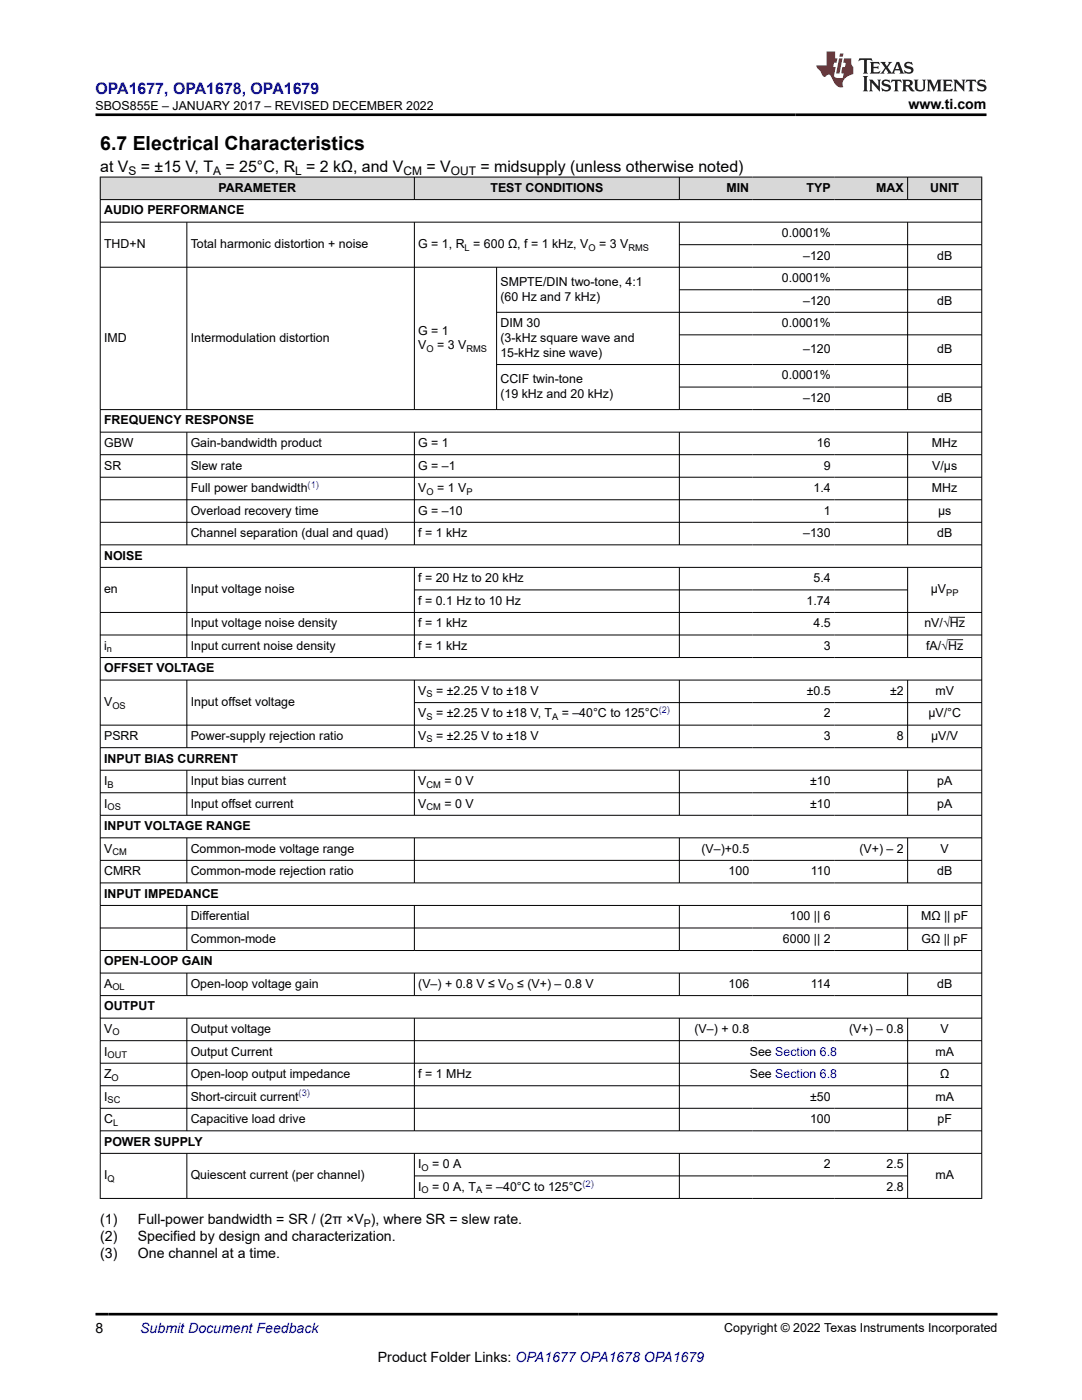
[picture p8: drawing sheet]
<svg xmlns="http://www.w3.org/2000/svg" width="216mm" height="279mm" viewBox="0 0 216 279" stroke-linecap="round" stroke-linejoin="round" font-family="sans-serif">
<defs><g id="words">
<text font-size="3.9" x="20" y="29.9">6.7 Electrical Characteristics</text>
<text font-size="3.2" fill="#00f" x="19" y="18.7">OPA1677, OPA1678, OPA1679</text>
<g font-size="3.2">
<text x="20" y="34.3">at V</text>
<text x="28.1" y="34.3">= ±15 V, T</text>
<text x="45" y="34.3">= 25°C, R = 2 kΩ, and V</text>
<text x="85.1" y="34.3">= V</text>
<text x="95.9" y="34.3">= midsupply (unless otherwise noted)</text>
</g>
<g font-size="2.8">
<text x="181.3" y="21.8">www.ti.com</text>
<text x="20" y="244.3">(1)</text>
<text x="27.5" y="244.3">Full-power bandwidth = SR / (2π ×V ), where SR = slew rate.</text>
<text x="20" y="247.7">(2)</text>
<text x="20" y="251.1">(3)</text>
<text x="27.5" y="247.7">Specified by design and characterization.</text>
<text x="27.5" y="251.1">One channel at a time.</text>
<text x="19" y="266.1">8</text>
<text x="75.4" y="271.7">Product Folder Links: OPA1677 OPA1678 OPA1679</text>
</g>
<text font-size="2.8" fill="#00f" x="28" y="266.1">Submit Document Feedback</text>
<g font-size="2.5">
<text x="19" y="21.9">SBOS855E – JANUARY 2017 – REVISED DECEMBER 2022</text>
<text x="43.6" y="38.3">PARAMETER</text>
<text x="97.9" y="38.3">TEST CONDITIONS</text>
<text x="145" y="38.3">MIN</text>
<text x="161" y="38.3">TYP</text>
<text x="174.9" y="38.3">MAX</text>
<text x="185.6" y="38.3">UNIT</text>
<text x="20.8" y="42.8">AUDIO PERFORMANCE</text>
<text x="156" y="47.3">0.0001%</text>
<text x="20.8" y="49.5">THD+N</text>
<text x="38.1" y="49.5">Total harmonic distortion + noise</text>
<text x="83.5" y="49.5">G = 1, R = 600 Ω, f = 1 kHz, V</text>
<text x="119.5" y="49.5">= 3 V</text>
<text x="160.3" y="51.8">–120</text>
<text x="187" y="51.8">dB</text>
<text x="99.9" y="57.1">SMPTE/DIN two-tone, 4:1</text>
<text x="156" y="56.3">0.0001%</text>
<text x="99.9" y="65.3">DIM 30</text>
<text x="99.9" y="60">(60 Hz and 7 kHz)</text>
<text x="156" y="65.3">0.0001%</text>
<text x="160.3" y="60.8">–120</text>
<text x="187" y="60.8">dB</text>
<text x="20.8" y="68.3">IMD</text>
<text x="38.1" y="68.3">Intermodulation distortion</text>
<text x="83.5" y="66.8">G = 1</text>
<text x="83.5" y="69.7">V</text>
<text x="87.2" y="69.7">= 3 V</text>
<text x="99.9" y="68.3">(3-kHz square wave and</text>
<text x="99.9" y="71.2">15-kHz sine wave)</text>
<text x="160.3" y="70.5">–120</text>
<text x="187" y="70.5">dB</text>
<text x="99.9" y="76.5">CCIF twin-tone</text>
<text x="156" y="75.7">0.0001%</text>
<text x="99.9" y="79.4">(19 kHz and 20 kHz)</text>
<text x="160.3" y="80.2">–120</text>
<text x="187" y="80.2">dB</text>
<text x="20.8" y="84.7">FREQUENCY RESPONSE</text>
<text x="20.8" y="89.2">GBW</text>
<text x="38.1" y="89.2">Gain-bandwidth product</text>
<text x="83.5" y="89.2">G = 1</text>
<text x="163" y="89.2">16</text>
<text x="186" y="89.2">MHz</text>
<text x="20.8" y="93.7">SR</text>
<text x="38.1" y="93.7">Slew rate</text>
<text x="83.5" y="93.7">G = –1</text>
<text x="164.4" y="93.7">9</text>
<text x="186" y="93.7">V/µs</text>
<text x="38.1" y="98.2">Full power bandwidth</text>
<text x="83.5" y="98.2">V</text>
<text x="87.2" y="98.2">= 1 V</text>
<text x="162.3" y="98.2">1.4</text>
<text x="186" y="98.2">MHz</text>
<text x="38.1" y="102.7">Overload recovery time</text>
<text x="38.1" y="107.2">Channel separation (dual and quad)</text>
<text x="83.5" y="102.7">G = –10</text>
<text x="83.5" y="107.2">f = 1 kHz</text>
<text x="160.3" y="107.2">–130</text>
<text x="164.4" y="102.7">1</text>
<text x="187" y="107.2">dB</text>
<text x="187.2" y="102.7">µs</text>
<text x="20.8" y="111.7">NOISE</text>
<text x="20.8" y="118.4">en</text>
<text x="38.1" y="118.4">Input voltage noise</text>
<text x="83.5" y="116.2">f = 20 Hz to 20 kHz</text>
<text x="162.3" y="116.2">5.4</text>
<text x="185.7" y="118.4">µV</text>
<text x="38.1" y="125.2">Input voltage noise density</text>
<text x="83.5" y="120.7">f = 0.1 Hz to 10 Hz</text>
<text x="83.5" y="125.2">f = 1 kHz</text>
<text x="160.9" y="120.7">1.74</text>
<text x="162.3" y="125.2">4.5</text>
<text x="184.5" y="125.2">nV/√Hz</text>
<text x="20.8" y="129.7">i</text>
<text x="38.1" y="129.7">Input current noise density</text>
<text x="83.5" y="129.7">f = 1 kHz</text>
<text x="164.4" y="129.7">3</text>
<text x="184.8" y="129.7">fA/√Hz</text>
<text x="20.8" y="134.2">OFFSET VOLTAGE</text>
<text x="20.8" y="140.9">V</text>
<text x="38.1" y="140.9">Input offset voltage</text>
<text x="83.5" y="138.7">V</text>
<text x="83.5" y="143.2">V</text>
<text x="87" y="138.7">= ±2.25 V to ±18 V</text>
<text x="87" y="143.2">= ±2.25 V to ±18 V, T</text>
<text x="112.1" y="143.2">= –40°C to 125°C</text>
<text x="161" y="138.7">±0.5</text>
<text x="164.4" y="143.2">2</text>
<text x="177.6" y="138.7">±2</text>
<text x="185.2" y="143.2">µV/°C</text>
<text x="186.7" y="138.7">mV</text>
<text x="20.8" y="147.7">PSRR</text>
<text x="38.1" y="147.7">Power-supply rejection ratio</text>
<text x="83.5" y="147.7">V</text>
<text x="87" y="147.7">= ±2.25 V to ±18 V</text>
<text x="164.4" y="147.7">3</text>
<text x="179" y="147.7">8</text>
<text x="185.8" y="147.7">µV/V</text>
<text x="20.8" y="152.2">INPUT BIAS CURRENT</text>
<text x="20.8" y="156.7">I</text>
<text x="20.8" y="161.2">I</text>
<text x="38.1" y="156.7">Input bias current</text>
<text x="38.1" y="161.2">Input offset current</text>
<text x="83.5" y="156.7">V</text>
<text x="83.5" y="161.2">V</text>
<text x="88.7" y="156.7">= 0 V</text>
<text x="88.7" y="161.2">= 0 V</text>
<text x="161.7" y="156.7">±10</text>
<text x="161.7" y="161.2">±10</text>
<text x="187" y="156.7">pA</text>
<text x="187" y="161.2">pA</text>
<text x="20.8" y="165.7">INPUT VOLTAGE RANGE</text>
<text x="20.8" y="170.2">V</text>
<text x="38.1" y="170.2">Common-mode voltage range</text>
<text x="140" y="170.2">(V–)+0.5</text>
<text x="171.5" y="170.2">(V+) – 2</text>
<text x="187.7" y="170.2">V</text>
<text x="20.8" y="174.7">CMRR</text>
<text x="20.8" y="179.2">INPUT IMPEDANCE</text>
<text x="38.1" y="174.7">Common-mode rejection ratio</text>
<text x="145.4" y="174.7">100</text>
<text x="161.8" y="174.7">110</text>
<text x="187" y="174.7">dB</text>
<text x="38.1" y="183.7">Differential</text>
<text x="157.6" y="183.7">100 || 6</text>
<text x="183.8" y="183.7">MΩ || pF</text>
<text x="38.1" y="188.2">Common-mode</text>
<text x="156.2" y="188.2">6000 || 2</text>
<text x="183.9" y="188.2">GΩ || pF</text>
<text x="20.8" y="192.7">OPEN-LOOP GAIN</text>
<text x="20.8" y="197.2">A</text>
<text x="38.1" y="197.2">Open-loop voltage gain</text>
<text x="83.5" y="197.2">(V–) + 0.8 V ≤ V</text>
<text x="103.2" y="197.2">≤ (V+) – 0.8 V</text>
<text x="145.4" y="197.2">106</text>
<text x="161.8" y="197.2">114</text>
<text x="187" y="197.2">dB</text>
<text x="20.8" y="201.7">OUTPUT</text>
<text x="20.8" y="206.2">V</text>
<text x="38.1" y="206.2">Output voltage</text>
<text x="138.6" y="206.2">(V–) + 0.8</text>
<text x="169.4" y="206.2">(V+) – 0.8</text>
<text x="187.7" y="206.2">V</text>
<text x="20.8" y="210.6">I</text>
<text x="20.8" y="215.1">Z</text>
<text x="38.1" y="210.6">Output Current</text>
<text x="38.1" y="215.1">Open-loop output impedance</text>
<text x="83.5" y="215.1">f = 1 MHz</text>
<text x="149.6" y="210.6">See Section 6.8</text>
<text x="149.6" y="215.1">See Section 6.8</text>
<text x="186.7" y="210.6">mA</text>
<text x="187.6" y="215.1">Ω</text>
<text x="20.8" y="219.6">I</text>
<text x="38.1" y="219.6">Short-circuit current</text>
<text x="161.7" y="219.6">±50</text>
<text x="186.7" y="219.6">mA</text>
<text x="20.8" y="224.1">C</text>
<text x="38.1" y="224.1">Capacitive load drive</text>
<text x="161.6" y="224.1">100</text>
<text x="187.1" y="224.1">pF</text>
<text x="20.8" y="228.6">POWER SUPPLY</text>
<text x="83.5" y="233.1">I</text>
<text x="86.3" y="233.1">= 0 A</text>
<text x="164.4" y="233.1">2</text>
<text x="176.9" y="233.1">2.5</text>
<text x="20.8" y="235.4">I</text>
<text x="38.1" y="235.4">Quiescent current (per channel)</text>
<text x="83.5" y="237.6">I</text>
<text x="86.3" y="237.6">= 0 A, T</text>
<text x="96.9" y="237.6">= –40°C to 125°C</text>
<text x="176.9" y="237.6">2.8</text>
<text x="186.7" y="235.4">mA</text>
<text x="144.5" y="265.8">Copyright © 2022 Texas Instruments Incorporated</text>
</g>
<g font-size="2.4">
<text x="25.6" y="34.9">S</text>
<text x="42.5" y="34.9">A</text>
<text x="58.9" y="34.9">L</text>
<text x="80.5" y="34.9">CM</text>
<text x="90" y="34.9">OUT</text>
</g>
<text font-size="2.1" x="72.6" y="244.9">P</text>
<g font-size="1.9">
<text x="92.7" y="50">L</text>
<text x="117.4" y="50">O</text>
<text x="125.4" y="50">RMS</text>
<text x="85.1" y="70.2">O</text>
<text x="93.1" y="70.2">RMS</text>
<text x="85.1" y="98.7">O</text>
<text x="93.1" y="98.7">P</text>
<text x="188.8" y="118.9">PP</text>
<text x="21.3" y="130.2">n</text>
<text x="22.4" y="141.4">OS</text>
<text x="85.1" y="139.2">S</text>
<text x="85.1" y="143.7">S</text>
<text x="110.2" y="143.7">A</text>
<text x="85.1" y="148.2">S</text>
<text x="21.5" y="157.2">B</text>
<text x="21.5" y="161.7">OS</text>
<text x="85.1" y="157.2">CM</text>
<text x="85.1" y="161.7">CM</text>
<text x="22.4" y="170.7">CM</text>
<text x="22.4" y="197.6">OL</text>
<text x="101.1" y="197.6">O</text>
<text x="22.4" y="206.6">O</text>
<text x="21.5" y="211.1">OUT</text>
<text x="22.3" y="215.6">O</text>
<text x="21.5" y="220.1">SC</text>
<text x="22.6" y="224.6">L</text>
<text x="84.1" y="233.6">O</text>
<text x="21.5" y="235.9">Q</text>
<text x="84.1" y="238.1">O</text>
<text x="95" y="238.1">A</text>
</g>
<g font-size="1.9" fill="#00f">
<text x="61.4" y="97.4">(1)</text>
<text x="131.4" y="142.4">(2)</text>
<text x="59.6" y="218.8">(3)</text>
<text x="116.2" y="236.8">(2)</text>
</g>
</g></defs>
<g fill="#d8d8d8">
<path d="M20 35.3h175.9v4.5h-175.9z" fill-rule="evenodd"/>
<path d="M20.1 35.4h62.5v4.4h-62.5z" fill-rule="evenodd"/>
<path d="M82.7 35.4h52.8v4.4h-52.8z" fill-rule="evenodd"/>
<path d="M135.6 35.4h14.6v4.4h-14.6z" fill-rule="evenodd"/>
<path d="M150.2 35.4h16.3v4.4h-16.3z" fill-rule="evenodd"/>
<path d="M166.5 35.4h14.5v4.4h-14.5z" fill-rule="evenodd"/>
<path d="M181.2 35.4h14.6v4.4h-14.6z" fill-rule="evenodd"/>
</g>
<g fill="none" stroke="#000" stroke-width=".2">
<path d="M19.9 35.3h176.1M19.9 39.8h176.1M20 35.3v203.9M82.7 35.3v4.6M135.6 35.3v4.6M181.1 35.3v4.6M195.9 35.3v203.9M19.9 44.3h176.1M19.9 53.3h176.1M37.3 44.3v37.5M82.7 44.3v37.5M99.1 53.3v28.5"/>
<path d="M135.6 44.3v37.5M135.6 48.8h60.4M135.6 57.8h60.4M181.1 44.3v37.5M99.1 62.3h96.9M135.6 66.8h60.4M135.6 77.2h60.4M196 72.8h-96.9M19.9 81.7h176.1M19.9 86.2h176.1M19.9 90.7h176.1M19.9 95.2h176.1"/>
<path d="M19.9 99.7h176.1M37.3 86.2v22.6M82.7 86.2v22.6M135.6 86.2v22.6M181.1 86.2v22.6M19.9 104.2h176.1M19.9 108.7h176.1M19.9 113.2h176.1M37.3 113.2v18.1M82.7 113.2v18.1M82.7 117.7h98.5M135.6 113.2v18.1"/>
<path d="M181.1 113.2v18.1M19.9 122.2h176.1M19.9 126.7h176.1M19.9 131.2h176.1M19.9 135.7h176.1M37.3 135.7v13.6M82.7 135.7v13.6M135.6 135.7v13.6M181.1 135.7v13.6M189.2 127.7h3M189.5 123.2h3M19.9 144.7h176.1"/>
<path d="M19.9 149.2h176.1M19.9 153.7h176.1M19.9 158.2h176.1M37.3 153.7v9.1M82.7 153.7v9.1M82.7 140.2h113.3M135.6 153.7v9.1M181.1 153.7v9.1M19.9 162.7h176.1M19.9 167.2h176.1M19.9 171.7h176.1M19.9 176.2h176.1"/>
<path d="M37.3 167.2v9.1M82.7 167.2v9.1M135.6 167.2v9.1M181.1 167.2v9.1M19.9 180.7h176.1M19.9 185.2h176.1M19.9 189.7h176.1M19.9 194.2h176.1M19.9 198.7h176.1M37.3 180.7v9.1M37.3 194.2v4.6M82.7 180.7v9.1"/>
<path d="M82.7 194.2v4.6M135.6 180.7v9.1M135.6 194.2v4.6M181.1 180.7v9.1M181.1 194.2v4.6M19.9 203.2h176.1M19.9 207.7h176.1M19.9 212.2h176.1M19.9 216.7h176.1M37.3 203.2v22.5M82.7 203.2v22.5M135.6 203.2v22.5"/>
<path d="M181.1 203.2v22.5M19.9 221.2h176.1M19.9 225.7h176.1M19.9 230.2h176.1M19.9 239.2h176.1M37.3 230.2v9M82.7 230.2v9M82.7 234.7h98.5M135.6 230.2v9M181.1 230.2v9"/>
</g>
<path d="M171.5 11.6l-.2 .6 .5-.2h.6v.1v2.2l-.2 .4h1l-.2-.4v-2.2v-.1h.5l.5 .2-.1-.6zM173.6 12.4l.2 .3v1.6l-.2 .4h1.9l.1-.6a1.08 1.08 0 0 1-1.3 .2v-.7h.6l.4 .2v-.7l-.4 .2h-.6v-.5l.2-.2a1 1 0 0 1 1 .3l-.1-.5zM175.7 12.4l.9 1.1-1 1.2h.9l-.2-.2 .5-.8 .4 .8-.2 .2h1.6l-.2-.2 .2-.5h.9l.1 .5-.1 .2h.9l-.2-.4-.8-1.9h-.5l-.9 2.1-.9-1.1 .9-1h-.8l.2 .2-.4 .6-.4-.6 .2-.2zM179 12.8l.4 1h-.7zM180.7 12.5a.65 .65 0 0 0-.2 .7 .65 .65 0 0 0 .6 .5l.6 .1 .1 .3a.79 .79 0 0 1-.7 .4 .79 .79 0 0 1-.7-.5l.1 .7 .2-.1a.93 .93 0 0 0 1.1 0 .93 .93 0 0 0 .4-.9 1.46 1.46 0 0 0-1.2-.6l-.1-.3a1.09 1.09 0 0 1 1.2 .2l-.2-.6-.1 .1-.5-.2zM172.2 15.2l.2 .4v2.2l-.2 .4h1l-.2-.4v-2.2l.2-.4zM173.4 15.9l.2 .4v1.5l-.2 .4h.8l-.3-.4 .1-1.3 1.6 1.8v-2l.2-.4h-.7l.1 .2 .1 1.1-1.2-1.3zM176.2 16a.65 .65 0 0 0-.2 .8 .65 .65 0 0 0 .6 .4l.6 .2 .1 .2a.79 .79 0 0 1-.7 .4 .79 .79 0 0 1-.7-.5l.1 .7 .2-.1a.93 .93 0 0 0 1.1 .1 .93 .93 0 0 0 .4-1 1.46 1.46 0 0 0-1.2-.5l-.1-.4a1.09 1.09 0 0 1 1.2 .2l-.1-.6-.2 .1-.5-.1zM177.9 15.9l-.1 .6a.63 .63 0 0 1 .8-.3v1.6l-.3 .4h1l-.2-.4v-1.6a.66 .66 0 0 1 .8 .3l-.1-.6zM180 15.9l.2 .4v1.5l-.2 .4h1l-.2-.2-.1-.7h.5l.1 .2a.79 .79 0 0 0 1.2 .6l-1-.9a.61 .61 0 0 0 .6-.6 .61 .61 0 0 0-.5-.7zM180.8 16.2h.1a.47 .47 0 0 1 .5 .1 .47 .47 0 0 1 .1 .5l-.1 .1-.7 .1zM182.3 15.9l.2 .2a2.27 2.27 0 0 0 .4 2 1.04 1.04 0 0 0 1.7-.7v-1.3l.2-.2h-.8l.2 .4v1.1a.6 .6 0 0 1-.6 .6 .6 .6 0 0 1-.6-.6v-1.1l.3-.4zM184.9 15.9l.2 .4v1.5l-.2 .4h.8l-.3-.4v-1.4l.9 1.9 .9-1.9v1.4l-.3 .4h1l-.2-.4v-1.5l.2-.4h-.8l-.7 1.5-.6-1.5zM188.1 15.9l.2 .4v1.5l-.2 .4h1.9l.1-.6a1.09 1.09 0 0 1-1.3 .2v-.7h.6l.4 .2v-.6l-.4 .2h-.6v-.6l.2-.1a1.01 1.01 0 0 1 1 .3l-.1-.6zM190.2 15.9l.3 .4v1.5l-.3 .4h.8l-.2-.4v-1.3l1.6 1.8v-2l.2-.4h-.7l.2 .2v1.1l-1.2-1.3zM192.8 15.9l-.1 .6a.63 .63 0 0 1 .8-.3v1.6l-.3 .4h1l-.2-.4v-1.6a.66 .66 0 0 1 .8 .3l-.1-.6zM195.2 16a.65 .65 0 0 0-.2 .8 .65 .65 0 0 0 .6 .4l.6 .2 .2 .2a.79 .79 0 0 1-.7 .4 .79 .79 0 0 1-.7-.5l.1 .7 .2-.1a.93 .93 0 0 0 1 .1 .93 .93 0 0 0 .5-1 1.46 1.46 0 0 0-1.3-.5v-.4a1.09 1.09 0 0 1 1.2 .2l-.2-.6-.2 .1-.5-.1z" fill="#231f20"/>
<path d="M164.9 10.3v2.7h-2l.1 .4 .8 1a.95 .95 0 0 0 1 .9 .59 .59 0 0 1 .5-.4 .59 .59 0 0 1 .5 .3l.4 .8a1.59 1.59 0 0 0 2.1 1.4 1.61 1.61 0 0 1 1-2.3l1-.3-.1-1.5a1.59 1.59 0 0 1-.3-1.7h-1.5l-.2 .9h.6l-.2 .9h-.5l-.2 .9v.3l.4 .1-.1 .9h-.7a.73 .73 0 0 1-1-.7l.3-1.5h-.5l.1-.9h.5l.2-.9h-.5v-1.3zM167.4 11.6l-.6 3.1h.7l.6-3.1zM167.6 10.7l-.1 .6h.7l.1-.6z" fill="#ed1c24"/>
<path d="M19 22.9h177.8M19 262.3h180" fill="none" stroke="#000" stroke-width=".53"/>
<use href="#words"/>
</svg>
